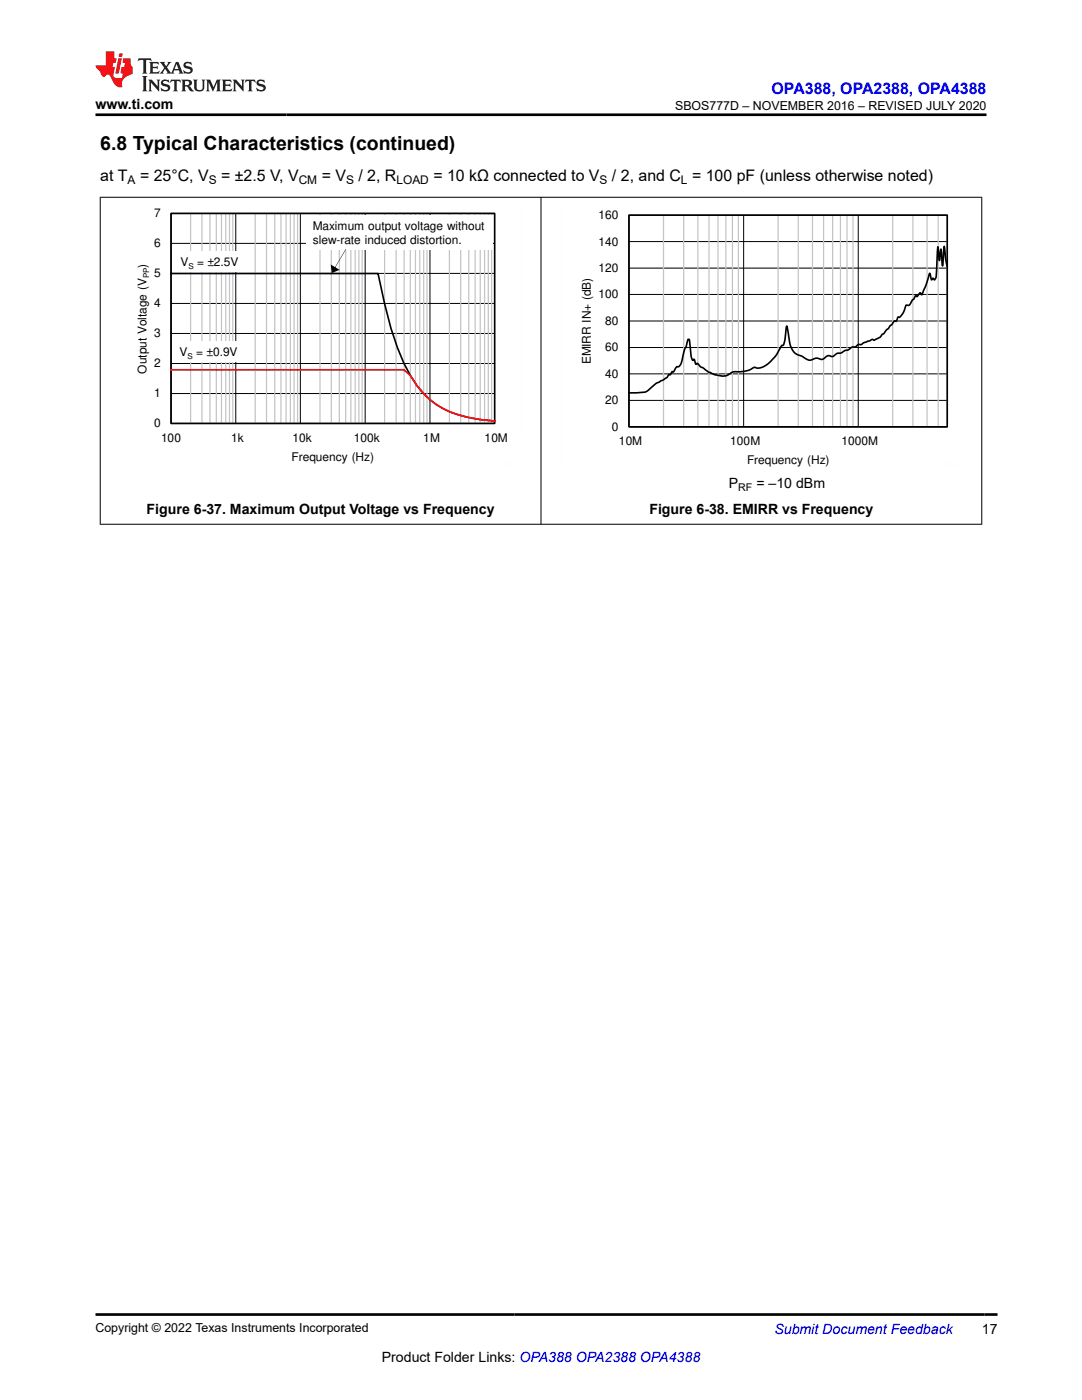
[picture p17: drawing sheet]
<svg xmlns="http://www.w3.org/2000/svg" width="216mm" height="279mm" viewBox="0 0 216 279" stroke-linecap="round" stroke-linejoin="round" font-family="sans-serif">
<defs><g id="words">
<text font-size="3.9" x="20" y="29.9">6.8 Typical Characteristics (continued)</text>
<text font-size="3.2" fill="#00f" x="154" y="18.7">OPA388, OPA2388, OPA4388</text>
<g font-size="3.2">
<text x="20" y="36.1">at T</text>
<text x="27.9" y="36.1">= 25°C, V</text>
<text x="44.1" y="36.1">= ±2.5 V, V</text>
<text x="64.2" y="36.1">= V</text>
<text x="71.5" y="36.1">/ 2, R</text>
<text x="86.5" y="36.1">= 10 kΩ connected to V</text>
<text x="122.1" y="36.1">/ 2, and C = 100 pF (unless otherwise noted)</text>
</g>
<g font-size="2.8">
<text x="19" y="21.8">www.ti.com</text>
<text x="145.4" y="97.4">P</text>
<text x="150.9" y="97.4">= –10 dBm</text>
<text x="29.3" y="102.6">Figure 6-37. Maximum Output Voltage vs Frequency</text>
<text x="129.6" y="102.6">Figure 6-38. EMIRR vs Frequency</text>
<text x="195.9" y="266.1">17</text>
<text x="76.2" y="271.7">Product Folder Links: OPA388 OPA2388 OPA4388</text>
</g>
<text font-size="2.8" fill="#00f" x="154.5" y="266.2">Submit Document Feedback</text>
<g font-size="2.5">
<text x="134.7" y="21.9">SBOS777D – NOVEMBER 2016 – REVISED JULY 2020</text>
<text x="19" y="265.9">Copyright © 2022 Texas Instruments Incorporated</text>
</g>
<g font-size="2.4">
<text x="25.5" y="36.7">A</text>
<text x="41.7" y="36.7">S</text>
<text x="59.6" y="36.7">CM</text>
<text x="69" y="36.7">S</text>
<text x="79.1" y="36.7">LOAD</text>
<text x="119.6" y="36.7">S</text>
<text x="135.9" y="36.7">L</text>
<text x="30.7" y="43.4">7</text>
<text x="62.4" y="45.9">Maximum output voltage without</text>
<text x="119.4" y="43.7">160</text>
<text x="29.2" y="53.4" transform="rotate(-90 29.2 53.4)">)</text>
<text x="30.7" y="49.4">6</text>
<text x="36" y="53.1">V</text>
<text x="39.3" y="53.1">= ±2.5V</text>
<text x="62.4" y="48.6">slew-rate induced distortion.</text>
<text x="119.4" y="49">140</text>
<text x="30.7" y="55.3">5</text>
<text x="119.4" y="59.6">100</text>
<text x="119.4" y="54.3">120</text>
<text x="30.7" y="61.3">4</text>
<text x="120.8" y="64.8">80</text>
<text x="30.7" y="67.3">3</text>
<text x="35.8" y="71.1">V</text>
<text x="39.2" y="71.1">= ±0.9V</text>
<text x="120.8" y="70.1">60</text>
<text x="29.2" y="74.5" transform="rotate(-90 29.2 74.5)">Output Voltage (V</text>
<text x="30.7" y="73.3">2</text>
<text x="117.9" y="72.7" transform="rotate(-90 117.9 72.7)">EMIRR IN+ (dB)</text>
<text x="120.8" y="75.4">40</text>
<text x="30.7" y="79.3">1</text>
<text x="120.8" y="80.7">20</text>
<text x="30.7" y="85.3">0</text>
<text x="32.1" y="88.1">100</text>
<text x="46.1" y="88.1">1k</text>
<text x="58.4" y="88.1">10k</text>
<text x="70.6" y="88.1">100k</text>
<text x="84.5" y="88.1">1M</text>
<text x="96.7" y="88.1">10M</text>
<text x="122.1" y="86">0</text>
<text x="123.5" y="88.8">10M</text>
<text x="145.7" y="88.8">100M</text>
<text x="167.9" y="88.8">1000M</text>
<text x="58.2" y="91.9">Frequency (Hz)</text>
<text x="149.1" y="92.6">Frequency (Hz)</text>
</g>
<text font-size="2.1" x="147.3" y="98">RF</text>
<g font-size="1.6">
<text x="37.6" y="53.6">S</text>
<text x="29.8" y="55.5" transform="rotate(-90 29.8 55.5)">PP</text>
<text x="37.4" y="71.6">S</text>
</g>
</g></defs>
<path d="M34.1 42.6h64.6v41.9h-64.6zM34.1 54.6h64.6M34.1 48.6h64.6M47 42.6v41.9M59.9 42.6v41.9M72.9 42.6v41.9M85.8 42.6v41.9M34.1 78.5h64.6M34.1 72.5h64.6M34.1 66.6h64.6M34.1 60.6h64.6" fill="none" stroke="#000" stroke-width=".2"/>
<g fill="none" stroke="#c4c4c4" stroke-width=".25">
<path d="M38 42.6v41.9M40.3 42.6v41.9M41.9 42.6v41.9M43.2 42.6v41.9M44.2 42.6v41.9M45.1 42.6v41.9M45.8 42.6v41.9M46.4 42.6v41.9M50.9 42.6v41.9M53.2 42.6v41.9M54.8 42.6v41.9M56.1 42.6v41.9"/>
<path d="M57.1 42.6v41.9M57.9 42.6v41.9M58.7 42.6v41.9M59.4 42.6v41.9M63.9 42.6v41.9M66.1 42.6v41.9M67.7 42.6v41.9M69 42.6v41.9M70 42.6v41.9M70.9 42.6v41.9M71.6 42.6v41.9M72.3 42.6v41.9"/>
<path d="M76.7 42.6v41.9M79 42.6v41.9M80.6 42.6v41.9M81.9 42.6v41.9M82.9 42.6v41.9M83.8 42.6v41.9M84.5 42.6v41.9M85.2 42.6v41.9M89.7 42.6v41.9M91.9 42.6v41.9M93.5 42.6v41.9M94.8 42.6v41.9"/>
<path d="M95.8 42.6v41.9M96.7 42.6v41.9M97.4 42.6v41.9M98.1 42.6v41.9"/>
</g>
<path d="M34 54.6h41.4a76 76 0 0 0 5.2 17.9 18.1 18.1 0 0 0 7.8 9 26.9 26.9 0 0 0 10.6 2.5M34.1 42.6h64.6v41.9h-64.6z" fill="none" stroke="#000" stroke-width=".33"/>
<path d="M34 73.8h46.6l1.3 1.2a16.7 16.7 0 0 0 12.9 8.6l4.2 .4" fill="none" stroke="#f00" stroke-width=".33"/>
<path d="M24 40.9v52.3M36.3 40.9h67.7M104 40.9v45.4M24 93.2h6.2M97.8 93.2h6.2" fill="none" stroke="#fefefe" stroke-width=".2" stroke-dasharray=".4 .1" stroke-linecap="butt"/>
<path d="M61.2 43h37.2v6.8h-37.2z" fill-rule="evenodd" fill="#fff"/>
<path d="M69 49.7l-2.3 3.9zM66 52.8l1.8 1.1-1.6 .6z" fill="#000"/>
<g fill="#fff">
<path d="M34.8 50.2h14.2v4h-14.2z" fill-rule="evenodd"/>
<path d="M34.6 68.2h14.2v4h-14.2z" fill-rule="evenodd"/>
</g>
<g fill="none" stroke="#000" stroke-width=".2">
<path d="M19.9 39.4h176.1M20 39.3v65.4M107.9 39.3v65.4M195.9 39.3v65.4M125.5 58.8h63.5M125.5 53.5h63.5M125.5 48.2h63.5M148.4 43v42.2M171.3 43v42.2M189 43h-63.5v42.2h63.5M125.5 79.9h63.5M125.5 74.6h63.5"/>
<path d="M125.5 69.4h63.5M125.5 64.1h63.5M19.9 104.6h176.1"/>
</g>
<g fill="none" stroke="#c4c4c4" stroke-width=".25">
<path d="M132.4 42.9v42.3M136.4 42.9v42.3M139.3 42.9v42.3M141.5 42.9v42.3M143.3 42.9v42.3M144.8 42.9v42.3M146.1 42.9v42.3M147.3 42.9v42.3M155.3 42.9v42.3M159.3 42.9v42.3M162.1 42.9v42.3M164.3 42.9v42.3"/>
<path d="M166.1 42.9v42.3M167.7 42.9v42.3M169 42.9v42.3M170.2 42.9v42.3M178.1 42.9v42.3M182.2 42.9v42.3M185 42.9v42.3M187.2 42.9v42.3M189 42.9v42.3"/>
</g>
<path d="M125.5 42.9h63.5v42.3h-63.5zM189 53.2l-.3-1.3-.3-2.6-.3 3.8-.3-3.4-.4 2.3-.3-2.7-.4 6.2-.2 .4-.3-.4-.3 .3-.3-1.1-.1-.2v.1l-.7 2.2-.9 2-.3-.4-.6 .8-.3-.2-1.2 1.8-.7 .1-.8 1.8a.72 .72 0 0 1-.8 .6l-.4 .8a.77 .77 0 0 0-.9 .7l-.3 .2-.3 .6-.4 .3-.6 .7-.3 .1-.3 .5-1 .5a.36 .36 0 0 1-.6 0l-1.7 .7-.5 .4a.86 .86 0 0 0-1.1 .4 1.57 1.57 0 0 0-1.5 .6l-.9 .3a1.79 1.79 0 0 1-1.4 .5 1.1 1.1 0 0 1-1.5 .4 1.63 1.63 0 0 0-1.2 .7h-.7a2.01 2.01 0 0 0-1.9 .2l-.6-.1-1-.7a3.1 3.1 0 0 1-2.6-3l-.5-3-.2 .9a5.4 5.4 0 0 1-.6 2.9h-.2l-.2 .4a7.9 7.9 0 0 1-4.1 4.1l-.6 .1a1.54 1.54 0 0 0-1.6 .4l-1.6 .3a3.3 3.3 0 0 0-2.9 .7 5.6 5.6 0 0 1-4.7-1.5l-.5-.2-.6-.7-.4 .2-.3-1-.3 .2-.1-.1-.2-.8-.4-3.3-.2 .1-1.1 3.5a1.88 1.88 0 0 1-1 1.9l-.3 .1-.5 .9h-.3l-.3 .6h-.4l-.3 .5-.8 .5a9 9 0 0 0-3.3 2.3l-1.8 .3h-1.7" fill="none" stroke="#000" stroke-width=".33"/>
<path d="M111.9 40.9v52.3M124.2 40.9h67.7M191.9 40.9v45.4M111.9 93.2h6.2M185.7 93.2h6.2" fill="none" stroke="#fefefe" stroke-width=".2" stroke-dasharray=".4 .1" stroke-linecap="butt"/>
<path d="M27.7 11.6l-.2 .6 .5-.2h.6v.1v2.2l-.2 .4h1l-.2-.4v-2.2v-.1h.5l.5 .2-.1-.6zM29.8 12.4l.2 .3v1.6l-.2 .4h1.9l.1-.6a1.08 1.08 0 0 1-1.3 .2v-.7h.6l.4 .2v-.7l-.4 .2h-.6v-.5l.2-.2a1 1 0 0 1 1 .3l-.1-.5zM31.8 12.4l1 1.1-1 1.2h.9l-.2-.2 .4-.8 .5 .8-.2 .2h1.6l-.2-.2 .1-.5h1l.1 .5-.1 .2h.9l-.2-.4-.8-1.9h-.5l-1 2.1-.8-1.1 .9-1h-.8l.2 .2-.5 .6-.3-.6 .1-.2zM35.2 12.8l.4 1h-.8zM36.8 12.5a.65 .65 0 0 0-.2 .7 .65 .65 0 0 0 .6 .5l.7 .1 .1 .3a.79 .79 0 0 1-.7 .4 .79 .79 0 0 1-.7-.5l.1 .7 .2-.1a.93 .93 0 0 0 1.1 0 .93 .93 0 0 0 .4-.9 1.46 1.46 0 0 0-1.2-.6l-.1-.3a1.09 1.09 0 0 1 1.2 .2l-.2-.6-.1 .1-.6-.2zM28.4 15.2l.2 .4v2.2l-.2 .4h1l-.2-.4v-2.2l.2-.4zM29.6 15.9l.2 .4v1.5l-.2 .4h.8l-.3-.4v-1.3l1.7 1.8v-2l.2-.4h-.8l.2 .2 .1 1.1-1.2-1.3zM32.3 16a.65 .65 0 0 0-.2 .8 .65 .65 0 0 0 .7 .4l.6 .2 .1 .2a.79 .79 0 0 1-.7 .4 .79 .79 0 0 1-.7-.5l.1 .7 .2-.1a.93 .93 0 0 0 1.1 .1 .93 .93 0 0 0 .4-1 1.46 1.46 0 0 0-1.2-.5l-.1-.4a1.09 1.09 0 0 1 1.2 .2l-.2-.6-.1 .1-.6-.1zM34.1 15.9l-.1 .6a.63 .63 0 0 1 .7-.3l.1 1.6-.3 .4h1l-.2-.4v-1.6a.66 .66 0 0 1 .8 .3l-.1-.6zM36.2 15.9l.2 .4v1.5l-.2 .4h.9l-.2-.2v-.7h.5l.1 .2a.79 .79 0 0 0 1.2 .6l-1-.9a.61 .61 0 0 0 .6-.6 .61 .61 0 0 0-.5-.7zM36.9 16.2h.2a.47 .47 0 0 1 .5 .1 .47 .47 0 0 1 .1 .5l-.2 .1-.6 .1zM38.5 15.9l.2 .2a2.27 2.27 0 0 0 .4 2 1.04 1.04 0 0 0 1.7-.7v-1.3l.2-.2h-.8l.2 .4v1.1a.6 .6 0 0 1-.6 .6 .6 .6 0 0 1-.6-.6v-1.1l.3-.4zM41.1 15.9l.2 .4v1.5l-.2 .4h.7l-.2-.4v-1.4l.9 1.9 .8-1.9v1.4l-.2 .4h1l-.3-.4v-1.5l.3-.4h-.8l-.7 1.5-.7-1.5zM44.3 15.9l.2 .4v1.5l-.2 .4h1.9l.1-.6a1.09 1.09 0 0 1-1.3 .2v-.7h.6l.4 .2v-.6l-.4 .2h-.6v-.6l.2-.1a1.01 1.01 0 0 1 1 .3l-.1-.6zM46.4 15.9l.3 .4v1.5l-.3 .4h.8l-.2-.4v-1.3l1.6 1.8v-2l.2-.4h-.7l.2 .2v1.1l-1.2-1.3zM49 15.9l-.1 .6a.63 .63 0 0 1 .8-.3v1.6l-.3 .4h1l-.2-.4v-1.6a.66 .66 0 0 1 .8 .3l-.1-.6zM51.4 16a.65 .65 0 0 0-.2 .8 .65 .65 0 0 0 .6 .4l.6 .2 .2 .2a.79 .79 0 0 1-.8 .4 .79 .79 0 0 1-.6-.5l.1 .7 .2-.1a.93 .93 0 0 0 1 .1 .93 .93 0 0 0 .5-1 1.46 1.46 0 0 0-1.3-.5l-.1-.4a1.09 1.09 0 0 1 1.3 .2l-.2-.6-.2 .1-.5-.1z" fill="#231f20"/>
<path d="M21.1 10.3v2.7h-2.1l.1 .4 .9 1a.95 .95 0 0 0 .9 .9 .59 .59 0 0 1 .6-.4 .59 .59 0 0 1 .5 .3l.4 .8a1.59 1.59 0 0 0 2.1 1.4 1.61 1.61 0 0 1 1-2.3l1-.3-.1-1.5a1.59 1.59 0 0 1-.4-1.7h-1.4l-.2 .9h.5l-.1 .9h-.5l-.2 .9v.3l.4 .1-.2 .9h-.6a.73 .73 0 0 1-1.1-.7l.3-1.5h-.5l.2-.9h.5l.2-.9h-.5v-1.3zM23.6 11.6l-.6 3.1h.7l.6-3.1zM23.8 10.7l-.1 .6h.7l.1-.6z" fill="#ed1c24"/>
<path d="M19 22.9h177.8M19 262.3h180" fill="none" stroke="#000" stroke-width=".53"/>
<use href="#words"/>
</svg>
